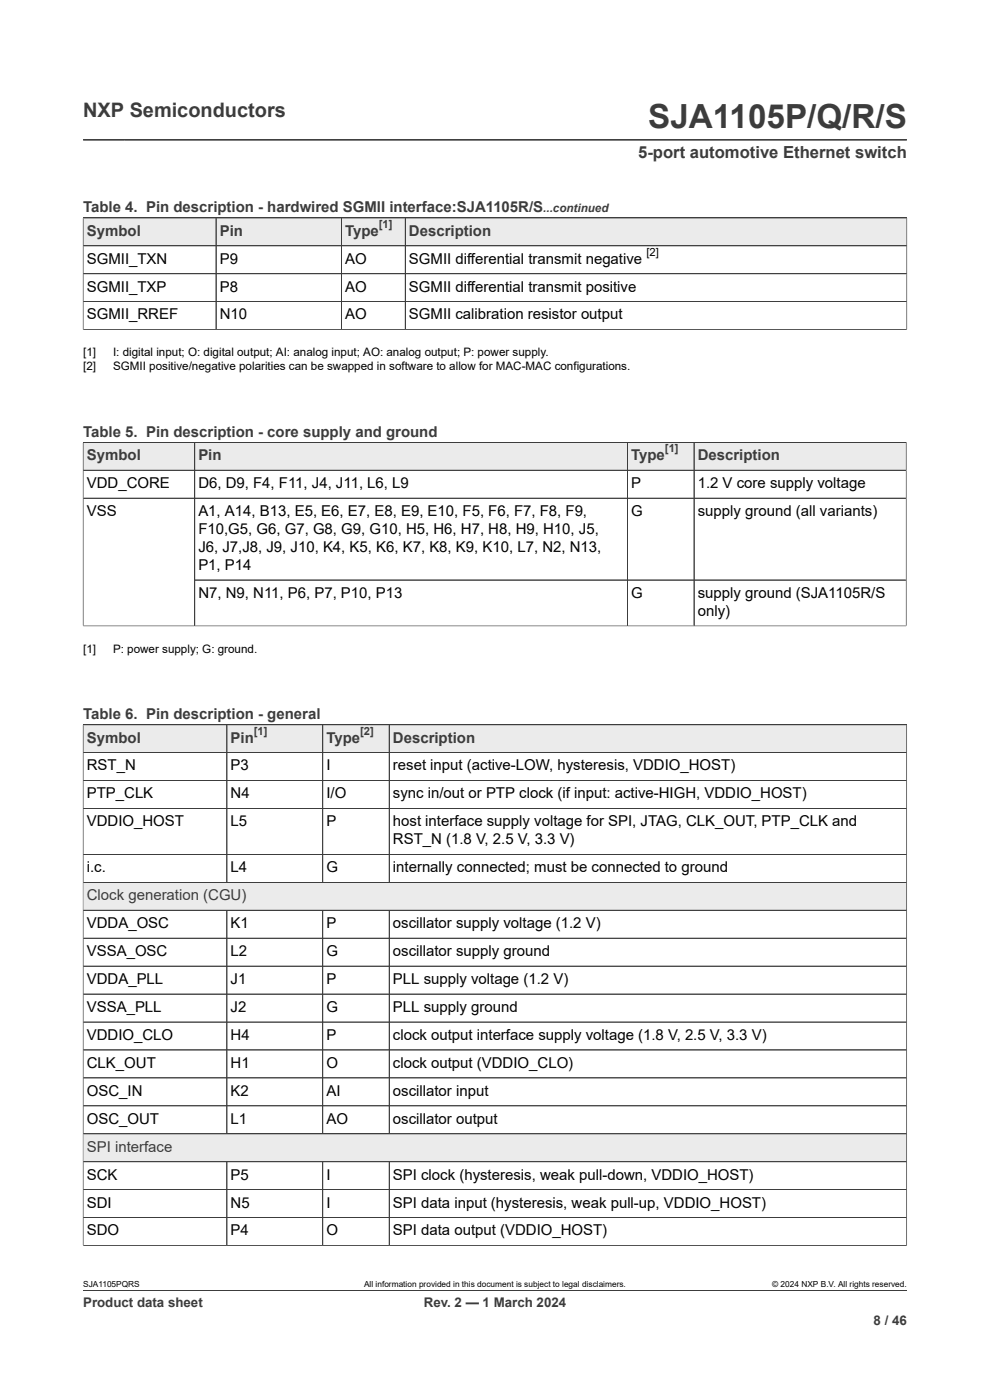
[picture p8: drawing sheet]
<svg xmlns="http://www.w3.org/2000/svg" width="210mm" height="297mm" viewBox="0 0 210 297" stroke-linecap="round" stroke-linejoin="round" font-family="sans-serif">
<defs><g id="words">
<text font-size="7.1" fill="#3c3c3c" x="137.5" y="27.2">SJA1105P/Q/R/S</text>
<text font-size="4.2" fill="#3c3c3c" x="17.6" y="24.8">NXP Semiconductors</text>
<text font-size="3.5" fill="#3c3c3c" x="135.4" y="33.5">5-port automotive Ethernet switch</text>
<g font-size="3.2" fill="#3c3c3c">
<text x="17.6" y="45.1">Table 4. Pin description - hardwired SGMII interface:SJA1105R/S</text>
<text x="18.4" y="50">Symbol</text>
<text x="46.6" y="50">Pin</text>
<text x="73.2" y="50">Type</text>
<text x="86.7" y="50">Description</text>
<text x="17.6" y="92.7">Table 5. Pin description - core supply and ground</text>
<text x="18.4" y="97.6">Symbol</text>
<text x="42.1" y="97.6">Pin</text>
<text x="133.9" y="97.6">Type</text>
<text x="148" y="97.6">Description</text>
<text x="17.6" y="152.6">Table 6. Pin description - general</text>
<text x="18.4" y="157.5">Symbol</text>
<text x="48.9" y="157.5">Pin</text>
<text x="69.2" y="157.5">Type</text>
<text x="83.3" y="157.5">Description</text>
<text x="18.4" y="191">Clock generation (CGU)</text>
<text x="18.4" y="244.3">SPI interface</text>
</g>
<g font-size="3.2">
<text x="18.4" y="55.9">SGMII_TXN</text>
<text x="46.6" y="55.9">P9</text>
<text x="73.2" y="55.9">AO</text>
<text x="86.7" y="55.9">SGMII differential transmit negative</text>
<text x="18.4" y="61.9">SGMII_TXP</text>
<text x="46.6" y="61.9">P8</text>
<text x="73.2" y="61.9">AO</text>
<text x="86.7" y="61.9">SGMII differential transmit positive</text>
<text x="18.4" y="67.8">SGMII_RREF</text>
<text x="46.6" y="67.8">N10</text>
<text x="73.2" y="67.8">AO</text>
<text x="86.7" y="67.8">SGMII calibration resistor output</text>
<text x="18.4" y="103.6">VDD_CORE</text>
<text x="42.1" y="103.6">D6, D9, F4, F11, J4, J11, L6, L9</text>
<text x="133.9" y="103.6">P</text>
<text x="148" y="103.6">1.2 V core supply voltage</text>
<text x="18.4" y="109.5">VSS</text>
<text x="42.1" y="109.5">A1, A14, B13, E5, E6, E7, E8, E9, E10, F5, F6, F7, F8, F9,</text>
<text x="42.1" y="113.3">F10,G5, G6, G7, G8, G9, G10, H5, H6, H7, H8, H9, H10, J5,</text>
<text x="133.9" y="109.5">G</text>
<text x="148" y="109.5">supply ground (all variants)</text>
<text x="42.1" y="117.1">J6, J7,J8, J9, J10, K4, K5, K6, K7, K8, K9, K10, L7, N2, N13,</text>
<text x="42.1" y="120.9">P1, P14</text>
<text x="42.1" y="126.8">N7, N9, N11, P6, P7, P10, P13</text>
<text x="133.9" y="126.8">G</text>
<text x="148" y="126.8">supply ground (SJA1105R/S</text>
<text x="148" y="130.6">only)</text>
<text x="18.4" y="163.5">RST_N</text>
<text x="48.9" y="163.5">P3</text>
<text x="69.2" y="163.5">I</text>
<text x="83.3" y="163.5">reset input (active-LOW, hysteresis, VDDIO_HOST)</text>
<text x="18.4" y="169.4">PTP_CLK</text>
<text x="48.9" y="169.4">N4</text>
<text x="69.2" y="169.4">I/O</text>
<text x="83.3" y="169.4">sync in/out or PTP clock (if input: active-HIGH, VDDIO_HOST)</text>
<text x="18.4" y="175.3">VDDIO_HOST</text>
<text x="48.9" y="175.3">L5</text>
<text x="69.2" y="175.3">P</text>
<text x="83.3" y="175.3">host interface supply voltage for SPI, JTAG, CLK_OUT, PTP_CLK and</text>
<text x="83.3" y="179.1">RST_N (1.8 V, 2.5 V, 3.3 V)</text>
<text x="18.4" y="185">i.c.</text>
<text x="48.9" y="185">L4</text>
<text x="69.2" y="185">G</text>
<text x="83.3" y="185">internally connected; must be connected to ground</text>
<text x="18.4" y="196.9">VDDA_OSC</text>
<text x="48.9" y="196.9">K1</text>
<text x="69.2" y="196.9">P</text>
<text x="83.3" y="196.9">oscillator supply voltage (1.2 V)</text>
<text x="18.4" y="202.8">VSSA_OSC</text>
<text x="48.9" y="202.8">L2</text>
<text x="69.2" y="202.8">G</text>
<text x="83.3" y="202.8">oscillator supply ground</text>
<text x="18.4" y="208.7">VDDA_PLL</text>
<text x="48.9" y="208.7">J1</text>
<text x="69.2" y="208.7">P</text>
<text x="83.3" y="208.7">PLL supply voltage (1.2 V)</text>
<text x="18.4" y="214.7">VSSA_PLL</text>
<text x="48.9" y="214.7">J2</text>
<text x="69.2" y="214.7">G</text>
<text x="83.3" y="214.7">PLL supply ground</text>
<text x="18.4" y="220.6">VDDIO_CLO</text>
<text x="48.9" y="220.6">H4</text>
<text x="69.2" y="220.6">P</text>
<text x="83.3" y="220.6">clock output interface supply voltage (1.8 V, 2.5 V, 3.3 V)</text>
<text x="18.4" y="226.5">CLK_OUT</text>
<text x="48.9" y="226.5">H1</text>
<text x="69.2" y="226.5">O</text>
<text x="83.3" y="226.5">clock output (VDDIO_CLO)</text>
<text x="18.4" y="232.5">OSC_IN</text>
<text x="48.9" y="232.5">K2</text>
<text x="69.2" y="232.5">AI</text>
<text x="83.3" y="232.5">oscillator input</text>
<text x="18.4" y="238.4">OSC_OUT</text>
<text x="48.9" y="238.4">L1</text>
<text x="69.2" y="238.4">AO</text>
<text x="83.3" y="238.4">oscillator output</text>
<text x="18.4" y="250.2">SCK</text>
<text x="48.9" y="250.2">P5</text>
<text x="69.2" y="250.2">I</text>
<text x="83.3" y="250.2">SPI clock (hysteresis, weak pull-down, VDDIO_HOST)</text>
<text x="18.4" y="256.2">SDI</text>
<text x="48.9" y="256.2">N5</text>
<text x="69.2" y="256.2">I</text>
<text x="83.3" y="256.2">SPI data input (hysteresis, weak pull-up, VDDIO_HOST)</text>
<text x="18.4" y="262.1">SDO</text>
<text x="48.9" y="262.1">P4</text>
<text x="69.2" y="262.1">O</text>
<text x="83.3" y="262.1">SPI data output (VDDIO_HOST)</text>
</g>
<g font-size="2.8" fill="#3c3c3c">
<text x="17.6" y="277.3">Product data sheet</text>
<text x="89.9" y="277.3">Rev. 2 — 1 March 2024</text>
<text x="185.3" y="281">8 / 46</text>
</g>
<text font-size="2.5" fill="#3c3c3c" x="115.2" y="45.1">...continued</text>
<g font-size="2.5">
<text x="17.6" y="75.6">[1]</text>
<text x="24" y="75.6">I: digital input; O: digital output; AI: analog input; AO: analog output; P: power supply.</text>
<text x="17.6" y="78.5">[2]</text>
<text x="24" y="78.5">SGMII positive/negative polarities can be swapped in software to allow for MAC-MAC configurations.</text>
<text x="17.6" y="138.4">[1]</text>
<text x="24" y="138.4">P: power supply; G: ground.</text>
</g>
<g font-size="2.4" fill="#3c3c3c">
<text x="80.4" y="48.4">[1]</text>
<text x="141.1" y="96">[1]</text>
<text x="53.8" y="155.9">[1]</text>
<text x="76.4" y="155.9">[2]</text>
</g>
<text font-size="2.4" x="137.1" y="54.3">[2]</text>
<g font-size="1.8">
<text x="17.6" y="273.1">SJA1105PQRS</text>
<text x="77.2" y="273.1">All information provided in this document is subject to legal disclaimers.</text>
<text x="163.8" y="273.1">© 2024 NXP B.V. All rights reserved.</text>
</g>
</g></defs>
<path d="M17.6 29.7h174.8M17.6 46.2h174.8" fill="none" stroke="#3c3c3c" stroke-width=".21"/>
<path d="M17.7 46.3h28.1v5.8h-28.1z" fill="#ebebeb"/>
<path d="M17.6 46.2h28.2v5.9h-28.2z" fill="none" stroke="#3c3c3c" stroke-width=".21"/>
<path d="M45.9 46.3h26.5v5.8h-26.5z" fill="#ebebeb"/>
<path d="M45.8 46.2h26.6v5.9h-26.6z" fill="none" stroke="#3c3c3c" stroke-width=".21"/>
<path d="M72.5 46.3h13.4v5.8h-13.4z" fill="#ebebeb"/>
<path d="M72.4 46.2h13.6v5.9h-13.6z" fill="none" stroke="#3c3c3c" stroke-width=".21"/>
<path d="M86 46.3h106.3v5.8h-106.3z" fill="#ebebeb"/>
<path d="M17.6 46.2h174.8v23.8M17.6 52.1h174.8M17.6 58.1h174.8M17.6 46.3v23.7M45.8 46.3v23.6M72.4 46.3v23.6M86 46.2v23.7M17.6 69.9h174.8M17.6 64h174.8M17.6 93.8h174.6" fill="none" stroke="#3c3c3c" stroke-width=".21"/>
<path d="M17.7 93.9h23.5v5.8h-23.5z" fill="#ebebeb"/>
<path d="M17.6 93.8h23.7v6h-23.7z" fill="none" stroke="#3c3c3c" stroke-width=".21"/>
<path d="M41.4 93.9h91.6v5.8h-91.6z" fill="#ebebeb"/>
<path d="M41.3 93.8h91.8v6h-91.8z" fill="none" stroke="#3c3c3c" stroke-width=".21"/>
<path d="M133.2 93.9h14v5.8h-14z" fill="#ebebeb"/>
<path d="M133.1 93.8h14.1v6h-14.1z" fill="none" stroke="#3c3c3c" stroke-width=".21"/>
<path d="M147.3 93.9h44.8v5.8h-44.8z" fill="#ebebeb"/>
<path d="M17.6 93.8h174.6v39.1M17.6 93.9v39M41.3 93.9v38.9M133.1 93.9v38.9M147.2 93.8v39M192.2 99.8h-174.6M17.6 105.7h174.6M17.6 132.8h174.7M41.3 123h150.9M17.6 153.7h174.7" fill="none" stroke="#3c3c3c" stroke-width=".21"/>
<path d="M17.7 153.8h30.4v5.8h-30.4z" fill="#ebebeb"/>
<path d="M17.6 153.7h30.5v6h-30.5z" fill="none" stroke="#3c3c3c" stroke-width=".21"/>
<path d="M48.2 153.8h20.2v5.8h-20.2z" fill="#ebebeb"/>
<path d="M48.1 153.7h20.4v6h-20.4z" fill="none" stroke="#3c3c3c" stroke-width=".21"/>
<path d="M68.5 153.8h14v5.8h-14z" fill="#ebebeb"/>
<path d="M68.5 153.7h14.1v6h-14.1z" fill="none" stroke="#3c3c3c" stroke-width=".21"/>
<path d="M82.6 153.8h109.7v5.8h-109.7z" fill="#ebebeb"/>
<path d="M48.1 159.7v27.5M68.5 159.7v27.5M192.3 159.7h-174.7v33.4h174.7v-39.4h-109.7v33.5M17.6 165.6h174.7M17.6 171.5h174.7M17.6 181.3h174.7M17.6 187.2h174.7" fill="none" stroke="#3c3c3c" stroke-width=".21"/>
<path d="M17.7 187.3h174.6v5.7h-174.6z" fill="#ebebeb"/>
<path d="M17.6 193.1h174.7v53.4h-174.7zM17.6 199h174.7M48.1 193.1v47.4M68.5 193.1v47.4M82.6 193.1v47.4M17.6 205h174.7M17.6 210.9h174.7M17.6 216.8h174.7M17.6 222.7h174.7M17.6 228.7h174.7M17.6 234.6h174.7M17.6 240.5h174.7" fill="none" stroke="#3c3c3c" stroke-width=".21"/>
<path d="M17.7 240.6h174.6v5.8h-174.6z" fill="#ebebeb"/>
<g fill="none" stroke="#3c3c3c" stroke-width=".21">
<path d="M17.6 153.7h174.7M17.6 153.8v110.5M17.7 159.7h174.6M48.1 153.8v33.3M68.5 153.8v33.3M82.6 153.8v33.3M192.3 153.8v110.5M17.7 165.6h174.6M17.7 171.5h174.6M17.7 181.3h174.6M17.7 187.2h174.6M17.7 193.1h174.6"/>
<path d="M17.7 199h174.6M48.1 193.2v47.3M68.5 193.2v47.3M82.6 193.2v47.3M17.7 205h174.6M192.3 210.9h-174.6M192.3 216.8h-174.6M17.7 222.7h174.6M192.3 228.7h-174.6M192.3 234.6h-174.6M17.6 246.5h174.7M17.6 252.4h174.7"/>
<path d="M17.6 258.3h174.7M48.1 246.5v17.7M68.5 246.5v17.7M82.6 246.5v17.7M192.3 240.5h-174.6M17.6 264.2h174.8M17.6 273.8h174.8"/>
</g>
<use href="#words"/>
</svg>
